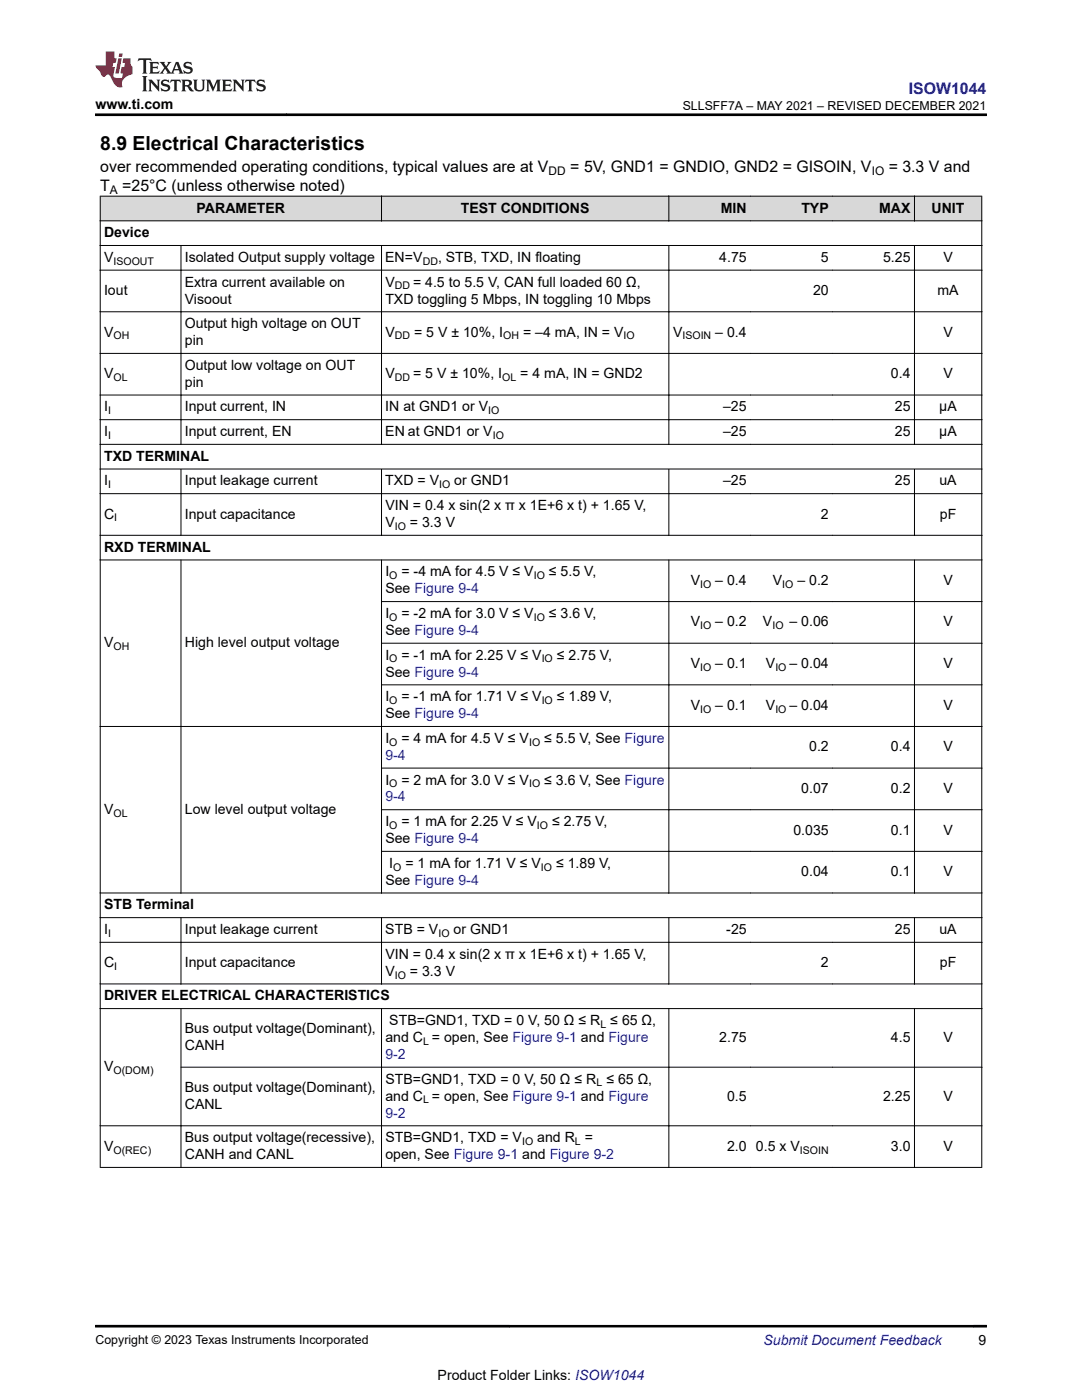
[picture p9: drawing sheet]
<svg xmlns="http://www.w3.org/2000/svg" width="216mm" height="279mm" viewBox="0 0 216 279" stroke-linecap="round" stroke-linejoin="round" font-family="sans-serif">
<defs><g id="words">
<text font-size="3.9" x="20" y="29.9">8.9 Electrical Characteristics</text>
<text font-size="3.2" fill="#00f" x="181.3" y="18.7">ISOW1044</text>
<g font-size="3.2">
<text x="20" y="34.3">over recommended operating conditions, typical values are at V</text>
<text x="113.8" y="34.3">= 5V, GND1 = GNDIO, GND2 = GISOIN, V</text>
<text x="177.3" y="34.3">= 3.3 V and</text>
<text x="20" y="38.1">T</text>
<text x="24.4" y="38.1">=25°C (unless otherwise noted)</text>
</g>
<g font-size="2.8">
<text x="19" y="21.8">www.ti.com</text>
<text x="20.8" y="47.3">Device</text>
<text x="39.2" y="42.4">PARAMETER</text>
<text x="91.9" y="42.4">TEST CONDITIONS</text>
<text x="143.8" y="42.4">MIN</text>
<text x="159.9" y="42.4">TYP</text>
<text x="175.4" y="42.4">MAX</text>
<text x="185.9" y="42.4">UNIT</text>
<text x="20.8" y="52.3">V</text>
<text x="36.9" y="52.3">Isolated Output supply voltage</text>
<text x="76.9" y="52.3">EN=V</text>
<text x="87.4" y="52.3">, STB, TXD, IN floating</text>
<text x="143.5" y="52.3">4.75</text>
<text x="163.8" y="52.3">5</text>
<text x="176.2" y="52.3">5.25</text>
<text x="188.2" y="52.3">V</text>
<text x="20.8" y="58.9">Iout</text>
<text x="36.9" y="57.2">Extra current available on</text>
<text x="76.9" y="57.2">V</text>
<text x="82.4" y="57.2">= 4.5 to 5.5 V, CAN full loaded 60 Ω,</text>
<text x="162.2" y="58.9">20</text>
<text x="187.1" y="58.9">mA</text>
<text x="36.9" y="60.6">Visoout</text>
<text x="36.9" y="65.5">Output high voltage on OUT</text>
<text x="76.9" y="60.6">TXD toggling 5 Mbps, IN toggling 10 Mbps</text>
<text x="20.8" y="67.2">V</text>
<text x="36.9" y="68.9">pin</text>
<text x="76.9" y="67.2">V</text>
<text x="82.6" y="67.2">= 5 V ± 10%, I</text>
<text x="104.4" y="67.2">= –4 mA, IN = V</text>
<text x="134.3" y="67.2">V</text>
<text x="142.7" y="67.2">– 0.4</text>
<text x="188.2" y="67.2">V</text>
<text x="20.8" y="75.5">V</text>
<text x="36.9" y="73.8">Output low voltage on OUT</text>
<text x="36.9" y="77.2">pin</text>
<text x="76.9" y="75.5">V</text>
<text x="82.4" y="75.5">= 5 V ± 10%, I</text>
<text x="103.8" y="75.5">= 4 mA, IN = GND2</text>
<text x="177.8" y="75.5">0.4</text>
<text x="188.2" y="75.5">V</text>
<text x="20.8" y="82.1">I</text>
<text x="36.9" y="82.1">Input current, IN</text>
<text x="76.9" y="82.1">IN at GND1 or V</text>
<text x="144.3" y="82.1">–25</text>
<text x="178.6" y="82.1">25</text>
<text x="187.4" y="82.1">µA</text>
<text x="20.8" y="87">I</text>
<text x="36.9" y="87">Input current, EN</text>
<text x="76.9" y="87">EN at GND1 or V</text>
<text x="144.3" y="87">–25</text>
<text x="178.6" y="87">25</text>
<text x="187.4" y="87">µA</text>
<text x="20.8" y="92">TXD TERMINAL</text>
<text x="20.8" y="96.9">I</text>
<text x="36.9" y="96.9">Input leakage current</text>
<text x="76.9" y="96.9">TXD = V</text>
<text x="76.9" y="101.8">VIN = 0.4 x sin(2 x π x 1E+6 x t) + 1.65 V,</text>
<text x="90.7" y="96.9">or GND1</text>
<text x="144.3" y="96.9">–25</text>
<text x="178.6" y="96.9">25</text>
<text x="187.5" y="96.9">uA</text>
<text x="20.8" y="103.5">C</text>
<text x="36.9" y="103.5">Input capacitance</text>
<text x="76.9" y="105.2">V</text>
<text x="81.8" y="105.2">= 3.3 V</text>
<text x="163.8" y="103.5">2</text>
<text x="187.5" y="103.5">pF</text>
<text x="20.8" y="110.1">RXD TERMINAL</text>
<text x="76.9" y="118.4">See Figure 9-4</text>
<text x="76.9" y="115">I</text>
<text x="80.1" y="115">= -4 mA for 4.5 V ≤ V</text>
<text x="109.5" y="115">≤ 5.5 V,</text>
<text x="137.8" y="116.7">V</text>
<text x="142.7" y="116.7">– 0.4</text>
<text x="154.2" y="116.7">V</text>
<text x="159.1" y="116.7">– 0.2</text>
<text x="188.2" y="116.7">V</text>
<text x="76.9" y="123.3">I</text>
<text x="80.1" y="123.3">= -2 mA for 3.0 V ≤ V</text>
<text x="109.5" y="123.3">≤ 3.6 V,</text>
<text x="137.8" y="125">V</text>
<text x="142.7" y="125">– 0.2</text>
<text x="152.2" y="125">V</text>
<text x="157.5" y="125">– 0.06</text>
<text x="188.2" y="125">V</text>
<text x="20.8" y="129.2">V</text>
<text x="36.9" y="129.2">High level output voltage</text>
<text x="76.9" y="126.7">See Figure 9-4</text>
<text x="76.9" y="131.6">I</text>
<text x="80.1" y="131.6">= -1 mA for 2.25 V ≤ V</text>
<text x="111.1" y="131.6">≤ 2.75 V,</text>
<text x="76.9" y="135">See Figure 9-4</text>
<text x="137.8" y="133.3">V</text>
<text x="142.7" y="133.3">– 0.1</text>
<text x="152.8" y="133.3">V</text>
<text x="157.5" y="133.3">– 0.04</text>
<text x="188.2" y="133.3">V</text>
<text x="76.9" y="143.3">See Figure 9-4</text>
<text x="76.9" y="139.9">I</text>
<text x="80.1" y="139.9">= -1 mA for 1.71 V ≤ V</text>
<text x="111.1" y="139.9">≤ 1.89 V,</text>
<text x="137.8" y="141.6">V</text>
<text x="142.7" y="141.6">– 0.1</text>
<text x="152.8" y="141.6">V</text>
<text x="157.5" y="141.6">– 0.04</text>
<text x="188.2" y="141.6">V</text>
<text x="76.9" y="148.3">I</text>
<text x="80.1" y="148.3">= 4 mA for 4.5 V ≤ V</text>
<text x="108.6" y="148.3">≤ 5.5 V, See Figure</text>
<text x="161.5" y="149.9">0.2</text>
<text x="177.8" y="149.9">0.4</text>
<text x="188.2" y="149.9">V</text>
<text x="76.9" y="156.6">I</text>
<text x="80.1" y="156.6">= 2 mA for 3.0 V ≤ V</text>
<text x="108.6" y="156.6">≤ 3.6 V, See Figure</text>
<text x="159.9" y="158.3">0.07</text>
<text x="177.8" y="158.3">0.2</text>
<text x="188.2" y="158.3">V</text>
<text x="20.8" y="162.4">V</text>
<text x="36.9" y="162.4">Low level output voltage</text>
<text x="76.9" y="164.9">I</text>
<text x="80.1" y="164.9">= 1 mA for 2.25 V ≤ V</text>
<text x="110.2" y="164.9">≤ 2.75 V,</text>
<text x="158.3" y="166.6">0.035</text>
<text x="177.8" y="166.6">0.1</text>
<text x="188.2" y="166.6">V</text>
<text x="76.9" y="168.3">See Figure 9-4</text>
<text x="77.7" y="173.2">I</text>
<text x="80.9" y="173.2">= 1 mA for 1.71 V ≤ V</text>
<text x="111" y="173.2">≤ 1.89 V,</text>
<text x="76.9" y="176.6">See Figure 9-4</text>
<text x="159.9" y="174.9">0.04</text>
<text x="177.8" y="174.9">0.1</text>
<text x="188.2" y="174.9">V</text>
<text x="20.8" y="181.5">STB Terminal</text>
<text x="20.8" y="186.4">I</text>
<text x="36.9" y="186.4">Input leakage current</text>
<text x="76.9" y="186.4">STB = V</text>
<text x="76.9" y="191.3">VIN = 0.4 x sin(2 x π x 1E+6 x t) + 1.65 V,</text>
<text x="90.5" y="186.4">or GND1</text>
<text x="144.9" y="186.4">-25</text>
<text x="178.6" y="186.4">25</text>
<text x="187.5" y="186.4">uA</text>
<text x="20.8" y="193">C</text>
<text x="36.9" y="193">Input capacitance</text>
<text x="76.9" y="194.7">V</text>
<text x="81.8" y="194.7">= 3.3 V</text>
<text x="163.8" y="193">2</text>
<text x="187.5" y="193">pF</text>
<text x="20.8" y="199.6">DRIVER ELECTRICAL CHARACTERISTICS</text>
<text x="36.9" y="206.3">Bus output voltage(Dominant),</text>
<text x="36.9" y="209.6">CANH</text>
<text x="76.9" y="207.9">and C = open, See Figure 9-1 and Figure</text>
<text x="77.7" y="204.6">STB=GND1, TXD = 0 V, 50 Ω ≤ R</text>
<text x="121.8" y="204.6">≤ 65 Ω,</text>
<text x="143.5" y="207.9">2.75</text>
<text x="177.8" y="207.9">4.5</text>
<text x="188.2" y="207.9">V</text>
<text x="20.8" y="213.8">V</text>
<text x="36.9" y="217.9">Bus output voltage(Dominant),</text>
<text x="36.9" y="221.3">CANL</text>
<text x="76.9" y="216.3">STB=GND1, TXD = 0 V, 50 Ω ≤ R</text>
<text x="76.9" y="219.6">and C = open, See Figure 9-1 and Figure</text>
<text x="121" y="216.3">≤ 65 Ω,</text>
<text x="145.1" y="219.6">0.5</text>
<text x="176.2" y="219.6">2.25</text>
<text x="188.2" y="219.6">V</text>
<text x="36.9" y="227.9">Bus output voltage(recessive),</text>
<text x="76.9" y="227.9">STB=GND1, TXD = V</text>
<text x="107.2" y="227.9">and R =</text>
<text x="20.8" y="229.6">V</text>
<text x="36.9" y="231.3">CANH and CANL</text>
<text x="76.9" y="231.3">open, See Figure 9-1 and Figure 9-2</text>
<text x="145.1" y="229.6">2.0 0.5 x V</text>
<text x="177.8" y="229.6">3.0</text>
<text x="188.2" y="229.6">V</text>
<text x="195.3" y="268.5">9</text>
<text x="87.3" y="275.3">Product Folder Links: ISOW1044</text>
</g>
<g font-size="2.8" fill="#00f">
<text x="76.9" y="151.6">9-4</text>
<text x="76.9" y="160">9-4</text>
<text x="76.9" y="211.3">9-2</text>
<text x="76.9" y="223">9-2</text>
<text x="152.4" y="268.5">Submit Document Feedback</text>
</g>
<g font-size="2.5">
<text x="136.2" y="21.9">SLLSFF7A – MAY 2021 – REVISED DECEMBER 2021</text>
<text x="19" y="268.2">Copyright © 2023 Texas Instruments Incorporated</text>
</g>
<g font-size="2.4">
<text x="109.5" y="34.9">DD</text>
<text x="173.9" y="34.9">IO</text>
<text x="21.9" y="38.7">A</text>
</g>
<g font-size="2.1">
<text x="22.6" y="52.8">ISOOUT</text>
<text x="84.3" y="52.8">DD</text>
<text x="78.8" y="57.8">DD</text>
<text x="22.6" y="67.8">OH</text>
<text x="78.8" y="67.8">DD</text>
<text x="100.4" y="67.8">OH</text>
<text x="124.4" y="67.8">IO</text>
<text x="136.2" y="67.8">ISOIN</text>
<text x="22.6" y="76.1">OL</text>
<text x="78.8" y="76.1">DD</text>
<text x="100.2" y="76.1">OL</text>
<text x="21.6" y="82.7">I</text>
<text x="97.4" y="82.7">IO</text>
<text x="21.6" y="87.6">I</text>
<text x="98.3" y="87.6">IO</text>
<text x="21.6" y="97.4">I</text>
<text x="87.6" y="97.4">IO</text>
<text x="22.8" y="104.1">I</text>
<text x="78.8" y="105.7">IO</text>
<text x="77.7" y="115.6">O</text>
<text x="106.5" y="115.6">IO</text>
<text x="139.7" y="117.3">IO</text>
<text x="156.1" y="117.3">IO</text>
<text x="77.7" y="123.9">O</text>
<text x="106.5" y="123.9">IO</text>
<text x="139.7" y="125.6">IO</text>
<text x="154.1" y="125.6">IO</text>
<text x="22.6" y="129.7">OH</text>
<text x="77.7" y="132.2">O</text>
<text x="108.1" y="132.2">IO</text>
<text x="139.7" y="133.9">IO</text>
<text x="154.7" y="133.9">IO</text>
<text x="77.7" y="140.5">O</text>
<text x="108.1" y="140.5">IO</text>
<text x="139.7" y="142.2">IO</text>
<text x="154.7" y="142.2">IO</text>
<text x="77.7" y="148.8">O</text>
<text x="105.6" y="148.8">IO</text>
<text x="77.7" y="157.1">O</text>
<text x="105.6" y="157.1">IO</text>
<text x="22.6" y="163">OL</text>
<text x="77.7" y="165.4">O</text>
<text x="107.1" y="165.4">IO</text>
<text x="78.5" y="173.7">O</text>
<text x="107.9" y="173.7">IO</text>
<text x="21.6" y="187">I</text>
<text x="87.5" y="187">IO</text>
<text x="22.8" y="193.6">I</text>
<text x="78.8" y="195.3">IO</text>
<text x="84.4" y="208.5">L</text>
<text x="119.8" y="205.1">L</text>
<text x="22.6" y="214.4">O(DOM)</text>
<text x="84.4" y="220.2">L</text>
<text x="119" y="216.8">L</text>
<text x="22.6" y="230.2">O(REC)</text>
<text x="104.2" y="228.5">IO</text>
<text x="114.7" y="228.5">L</text>
<text x="159.6" y="230.2">ISOIN</text>
</g>
</g></defs>
<g fill="#d8d8d8">
<path d="M20 39.1h175.9v5h-175.9z" fill-rule="evenodd"/>
<path d="M20.1 39.2h56v4.8h-56z" fill-rule="evenodd"/>
<path d="M76.2 39.2h57.2v4.8h-57.2z" fill-rule="evenodd"/>
<path d="M133.5 39.2h16.2v4.8h-16.2z" fill-rule="evenodd"/>
<path d="M149.7 39.2h16.4v4.8h-16.4z" fill-rule="evenodd"/>
<path d="M166.1 39.2h16.3v4.8h-16.3z" fill-rule="evenodd"/>
<path d="M182.5 39.2h13.3v4.8h-13.3z" fill-rule="evenodd"/>
</g>
<g fill="none" stroke="#000" stroke-width=".2">
<path d="M19.9 39.1h176.1M20 39.1v193.9M76.1 39.1v5M133.5 39.1v5M182.5 39.1v5M195.9 39.1v193.9M19.9 44.1h176.1M19.9 49h176.1M19.9 53.9h176.1M36.1 49v39.7M76.1 49v39.7M133.5 49v39.7"/>
<path d="M182.5 49v39.7M19.9 62.2h176.1M19.9 70.5h176.1M19.9 78.8h176.1M19.9 83.8h176.1M19.9 88.7h176.1M19.9 93.6h176.1M19.9 98.5h176.1M36.1 93.6v13.3M76.1 93.6v13.3M133.5 93.6v13.3M182.5 93.6v13.3"/>
<path d="M19.9 106.8h176.1M19.9 111.8h176.1M36.1 111.8v66.5M76.1 111.8v66.5M133.5 111.8v66.5M182.5 111.8v66.5M76.1 120.1h119.9M76.1 128.4h119.9M76.1 136.7h119.9M19.9 145h176.1M76.1 153.3h119.9M19.9 178.2h176.1"/>
<path d="M76.1 161.6h119.9M76.1 169.9h119.9M19.9 183.1h176.1M19.9 188.1h176.1M19.9 196.4h176.1M36.1 183.1v13.3M76.1 183.1v13.3M133.5 183.1v13.3M182.5 183.1v13.3M19.9 201.3h176.1M36.1 201.3v31.7M36.1 213h159.9"/>
<path d="M76.1 201.3v31.7M133.5 201.3v31.7M182.5 201.3v31.7M19.9 224.7h176.1M19.9 233h176.1"/>
</g>
<path d="M27.7 11.6l-.2 .6 .5-.2h.6v.1v2.2l-.2 .4h1l-.2-.4v-2.2v-.1h.5l.5 .2-.1-.6zM29.8 12.4l.2 .3v1.6l-.2 .4h1.9l.1-.6a1.08 1.08 0 0 1-1.3 .2v-.7h.6l.4 .2v-.7l-.4 .2h-.6v-.5l.2-.2a1 1 0 0 1 1 .3l-.1-.5zM31.8 12.4l1 1.1-1 1.2h.9l-.2-.2 .4-.8 .5 .8-.2 .2h1.6l-.2-.2 .1-.5h1l.1 .5-.1 .2h.9l-.2-.4-.8-1.9h-.5l-1 2.1-.8-1.1 .9-1h-.8l.2 .2-.5 .6-.3-.6 .1-.2zM35.2 12.8l.4 1h-.8zM36.8 12.5a.65 .65 0 0 0-.2 .7 .65 .65 0 0 0 .6 .5l.7 .1 .1 .3a.79 .79 0 0 1-.7 .4 .79 .79 0 0 1-.7-.5l.1 .7 .2-.1a.93 .93 0 0 0 1.1 0 .93 .93 0 0 0 .4-.9 1.46 1.46 0 0 0-1.2-.6l-.1-.3a1.09 1.09 0 0 1 1.2 .2l-.2-.6-.1 .1-.6-.2zM28.4 15.2l.2 .4v2.2l-.2 .4h1l-.2-.4v-2.2l.2-.4zM29.6 15.9l.2 .4v1.5l-.2 .4h.8l-.3-.4v-1.3l1.7 1.8v-2l.2-.4h-.8l.2 .2 .1 1.1-1.2-1.3zM32.3 16a.65 .65 0 0 0-.2 .8 .65 .65 0 0 0 .7 .4l.6 .2 .1 .2a.79 .79 0 0 1-.7 .4 .79 .79 0 0 1-.7-.5l.1 .7 .2-.1a.93 .93 0 0 0 1.1 .1 .93 .93 0 0 0 .4-1 1.46 1.46 0 0 0-1.2-.5l-.1-.4a1.09 1.09 0 0 1 1.2 .2l-.2-.6-.1 .1-.6-.1zM34.1 15.9l-.1 .6a.63 .63 0 0 1 .7-.3l.1 1.6-.3 .4h1l-.2-.4v-1.6a.66 .66 0 0 1 .8 .3l-.1-.6zM36.2 15.9l.2 .4v1.5l-.2 .4h.9l-.2-.2v-.7h.5l.1 .2a.79 .79 0 0 0 1.2 .6l-1-.9a.61 .61 0 0 0 .6-.6 .61 .61 0 0 0-.5-.7zM36.9 16.2h.2a.47 .47 0 0 1 .5 .1 .47 .47 0 0 1 .1 .5l-.2 .1-.6 .1zM38.5 15.9l.2 .2a2.26 2.26 0 0 0 .4 2 1.04 1.04 0 0 0 1.7-.7v-1.3l.2-.2h-.8l.2 .4v1.1a.6 .6 0 0 1-.6 .6 .6 .6 0 0 1-.6-.6v-1.1l.3-.4zM41.1 15.9l.2 .4v1.5l-.2 .4h.7l-.2-.4v-1.4l.9 1.9 .8-1.9v1.4l-.2 .4h1l-.3-.4v-1.5l.3-.4h-.8l-.7 1.5-.7-1.5zM44.3 15.9l.2 .4v1.5l-.2 .4h1.9l.1-.6a1.09 1.09 0 0 1-1.3 .2v-.7h.6l.4 .2v-.6l-.4 .2h-.6v-.6l.2-.1a1.01 1.01 0 0 1 1 .3l-.1-.6zM46.4 15.9l.3 .4v1.5l-.3 .4h.8l-.2-.4v-1.3l1.6 1.8v-2l.2-.4h-.7l.2 .2v1.1l-1.2-1.3zM49 15.9l-.1 .6a.63 .63 0 0 1 .8-.3v1.6l-.3 .4h1l-.2-.4v-1.6a.66 .66 0 0 1 .8 .3l-.1-.6zM51.4 16a.65 .65 0 0 0-.2 .8 .65 .65 0 0 0 .6 .4l.6 .2 .2 .2a.79 .79 0 0 1-.8 .4 .79 .79 0 0 1-.6-.5l.1 .7 .2-.1a.93 .93 0 0 0 1 .1 .93 .93 0 0 0 .5-1 1.46 1.46 0 0 0-1.3-.5l-.1-.4a1.09 1.09 0 0 1 1.3 .2l-.2-.6-.2 .1-.5-.1z" fill="#231f20"/>
<path d="M21.1 10.3v2.7h-2.1l.1 .4 .9 1a.95 .95 0 0 0 .9 .9 .59 .59 0 0 1 .6-.4 .59 .59 0 0 1 .5 .3l.4 .8a1.59 1.59 0 0 0 2.1 1.4 1.62 1.62 0 0 1 1-2.3l1-.3-.1-1.5a1.59 1.59 0 0 1-.4-1.7h-1.4l-.2 .9h.5l-.1 .9h-.5l-.2 .9v.3l.4 .1-.2 .9h-.6a.73 .73 0 0 1-1.1-.7l.3-1.5h-.5l.2-.9h.5l.2-.9h-.5v-1.3zM23.6 11.6l-.6 3.1h.7l.6-3.1zM23.8 10.7l-.1 .6h.7l.1-.6z" fill="#ed1c24"/>
<path d="M19 22.9h177.8M19 264.7h177.8" fill="none" stroke="#000" stroke-width=".53"/>
<use href="#words"/>
</svg>
